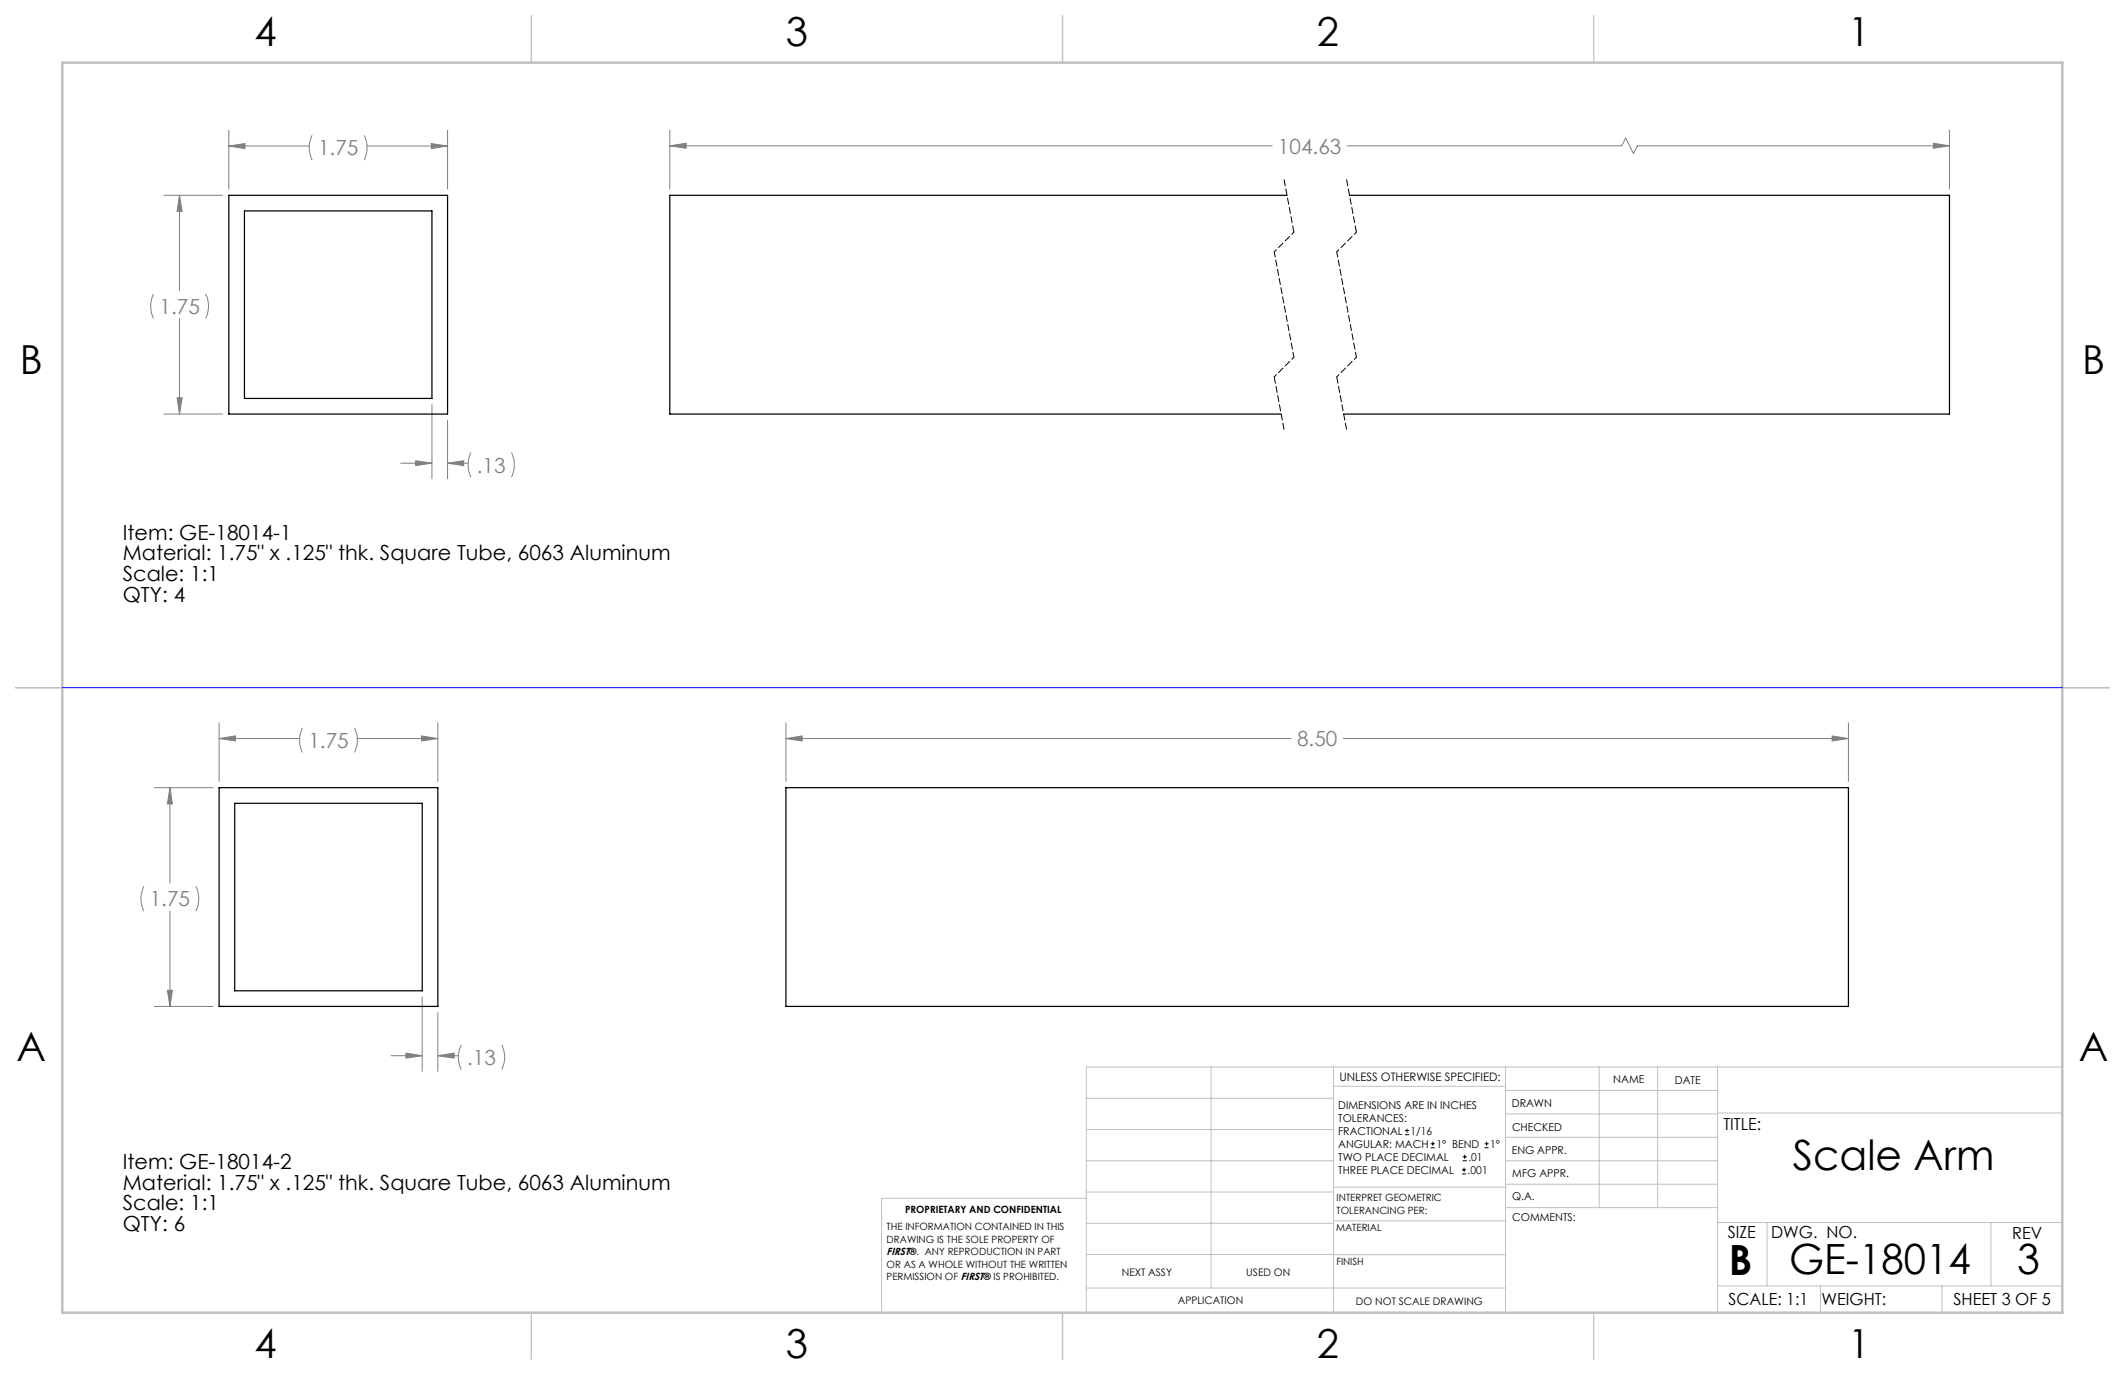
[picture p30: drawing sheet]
<svg xmlns="http://www.w3.org/2000/svg" width="432mm" height="279mm" viewBox="0 0 432 279" stroke-linecap="round" stroke-linejoin="round" font-family="sans-serif">
<defs><g id="words">
<g font-size="8.5">
<text x="364.3" y="237.7">Scale Arm</text>
<text x="351.3" y="259">B</text>
<text x="363.6" y="258.9">GE-18014</text>
<text x="409.9" y="258.9">3</text>
</g>
<g font-size="8.1">
<text x="51.7" y="9.3">4</text>
<text x="159.7" y="9.3">3</text>
<text x="267.6" y="9.3">2</text>
<text x="375.6" y="9.3">1</text>
<text x="4" y="76">B</text>
<text x="423.1" y="76">B</text>
<text x="3.3" y="215.7">A</text>
<text x="422.4" y="215.7">A</text>
<text x="51.7" y="276">4</text>
<text x="159.7" y="276">3</text>
<text x="267.6" y="276">2</text>
<text x="375.6" y="276">1</text>
</g>
<g font-size="4.2" fill="#808080">
<text x="64.6" y="31.6">1.75</text>
<text x="259.7" y="31.2">104.63</text>
<text x="32.4" y="63.8">1.75</text>
<text x="96.9" y="96">.13</text>
<text x="62.7" y="152">1.75</text>
<text x="263.6" y="151.6">8.50</text>
<text x="30.4" y="184.2">1.75</text>
<text x="94.9" y="216.4">.13</text>
</g>
<g font-size="4.2">
<text x="25" y="109.7">Item: GE-18014-1</text>
<text x="25" y="113.9">Material: 1.75&quot; x .125&quot; thk. Square Tube, 6063 Aluminum</text>
<text x="25" y="118.1">Scale: 1:1</text>
<text x="25" y="122.2">QTY: 4</text>
<text x="25" y="237.6">Item: GE-18014-2</text>
<text x="25" y="241.8">Material: 1.75&quot; x .125&quot; thk. Square Tube, 6063 Aluminum</text>
<text x="25" y="245.9">Scale: 1:1</text>
<text x="25" y="250.1">QTY: 6</text>
</g>
<g font-size="3.4">
<text x="350.2" y="229.5">TITLE:</text>
<text x="351.1" y="251.6">SIZE</text>
<text x="359.9" y="251.6">DWG. NO.</text>
<text x="408.9" y="251.7">REV</text>
<text x="351.2" y="265.2">SCALE: 1:1</text>
<text x="370.1" y="265.3">WEIGHT:</text>
<text x="396.9" y="265.2">SHEET 3 OF 5</text>
</g>
<text font-size="2.4" x="272.2" y="219.7">UNLESS OTHERWISE SPECIFIED:</text>
<g font-size="2.2">
<text x="327.8" y="220.1">NAME</text>
<text x="340.3" y="220.2">DATE</text>
<text x="271.9" y="225.3">DIMENSIONS ARE IN INCHES</text>
<text x="271.9" y="227.9">TOLERANCES:</text>
<text x="307.2" y="224.9">DRAWN</text>
<text x="271.9" y="230.6">FRACTIONAL</text>
<text x="271.9" y="233.2">ANGULAR: MACH</text>
<text x="286.6" y="230.6">1/16</text>
<text x="291.9" y="233.2">1° BEND</text>
<text x="302.8" y="233.2">1°</text>
<text x="307.3" y="229.8">CHECKED</text>
<text x="271.9" y="238.5">THREE PLACE DECIMAL</text>
<text x="271.9" y="235.9">TWO PLACE DECIMAL</text>
<text x="298.2" y="238.5">.001</text>
<text x="298.4" y="235.9">.01</text>
<text x="307.2" y="234.5">ENG APPR.</text>
<text x="307.3" y="239.2">MFG APPR.</text>
<text x="307.3" y="243.9">Q.A.</text>
<text x="307.3" y="248.1">COMMENTS:</text>
</g>
<g font-size="2.1">
<text x="180.2" y="255.1">FIRST®. ANY REPRODUCTION IN PART</text>
<text x="227.9" y="259.2">NEXT ASSY</text>
<text x="253.3" y="259.2">USED ON</text>
<text x="239.3" y="265">APPLICATION</text>
<text x="275.5" y="265.1">DO NOT SCALE DRAWING</text>
</g>
<g font-size="2">
<text x="271.6" y="244.1">INTERPRET GEOMETRIC</text>
<text x="180.2" y="250">THE INFORMATION CONTAINED IN THIS</text>
<text x="183.9" y="246.4">PROPRIETARY AND CONFIDENTIAL</text>
<text x="271.5" y="250.2">MATERIAL</text>
<text x="271.6" y="246.6">TOLERANCING PER:</text>
<text x="180.2" y="257.6">OR AS A WHOLE WITHOUT THE WRITTEN</text>
<text x="180.2" y="252.5">DRAWING IS THE SOLE PROPERTY OF</text>
<text x="271.5" y="257">FINISH</text>
<text x="180.2" y="260.1">PERMISSION OF FIRST® IS PROHIBITED.</text>
</g>
</g></defs>
<g fill="none" stroke="#c0c0c0" stroke-width=".2">
<path d="M246.1 216.8v44.9M271 216.8v49.9M305.9 216.8v49.9M324.9 216.8v28.6M336.8 216.8v28.6M349 216.8v49.9M419.1 216.8h-198.4v49.9M220.7 235.9h50.3M220.7 229.5h50.3M220.7 223.2h50.3M271 220.7h34.9M305.9 231.1h43.1"/>
<path d="M305.9 226.3h43.1M305.9 221.6h43.1M305.9 235.9h43.1M349 226.2h70.1M220.7 248.6h50.3M220.7 242.2h50.3M220.7 254.9h50.3M220.7 243.5h-41.6v23.2M271 255h34.9M271 248.1h35M271 241.2h35M305.9 240.6h43.1"/>
<path d="M306 245.4h43M349 248.4h70.1M359.1 248.4v12.9M404.6 248.4v12.9M220.7 261.7h85.2M349 261.3h70.1M369.9 261.3v5.4M394.6 261.3v5.4"/>
</g>
<path d="M108 3.2v9.5M215.9 3.2v9.5M323.8 3.2v9.5M3.1 139.7h9.6M419.1 139.7h9.5M108 266.7v9.6M215.9 266.7v9.6M323.8 266.7v9.6" fill="none" stroke="#c0c0c0" stroke-width=".25"/>
<path d="M12.7 12.7h406.4v254h-406.4z" fill="none" stroke="#c0c0c0" stroke-width=".5"/>
<g fill="none" stroke="#808080" stroke-width=".2">
<path d="M33.3 39.7h11.9M36.5 39.7v19.4M36.5 39.7l.5 3.3h-1zM46.5 26.5v11.9M46.5 29.7h16.3M46.5 29.7l3.3-.5v1zM63.4 27.5a5.6 5.6 0 0 0 0 5M74 27.5a5.9 5.9 0 0 1 0 5M74.6 29.7h16.3M87.6 29.2l3.3 .5-3.3 .5zM90.9 26.5v11.9M136.1 26.5v11.9"/>
<path d="M136.1 29.6h122.4M136.1 29.6l3.3-.5v1zM273.8 29.6h55.7l.8-1.6 1.6 3.2 .8-1.6h63.4M392.9 29.1l3.2 .5-3.2 .5zM396.1 26.5v11.9M31.2 59.7a5.6 5.6 0 0 0 0 5M41.8 59.7a5.6 5.6 0 0 1 0 5M36.5 64.7v19.4M33.3 84.1h11.9M36 80.8h1l-.5 3.3zM81.4 94.1h6.4M84.5 93.6l3.3 .5-3.3 .5z"/>
<path d="M87.8 82.2v15.1M90.9 85.4v11.9M90.9 94.1h4.2M90.9 94.1l3.3-.5v1zM95.7 91.9a5.6 5.6 0 0 0 0 5.1M103.9 91.9a5.9 5.9 0 0 1 0 5.1M44.5 146.9v11.9M44.5 150.1h16.4M44.5 150.1l3.3-.6v1.1zM61.5 147.9a5.8 5.8 0 0 0 0 5M72 147.9a5.8 5.8 0 0 1 0 5M72.6 150.1h16.4"/>
<path d="M85.7 149.5l3.3 .6-3.3 .5zM89 146.9v11.9M159.7 150.1h102.7M159.7 146.9v11.9M159.7 150.1l3.3-.6v1.1zM272.9 150.1h102.7M372.3 149.5l3.3 .6-3.3 .5zM375.6 146.9v11.9M31.4 160.1h11.9M34.5 160.1v19.4M34.5 160.1l.5 3.3h-1zM29.2 180.1a5.6 5.6 0 0 0 0 5"/>
<path d="M34.5 185.1v19.4M39.8 180.1a5.6 5.6 0 0 1 0 5M31.4 204.5h11.9M34 201.2h1l-.5 3.3zM79.4 214.5h6.4M82.5 214l3.3 .5-3.3 .5zM85.8 202.6v15.1M89 205.8v11.9M89 214.5h4.1M89 214.5l3.3-.5v1zM93.7 212.3a5.5 5.5 0 0 0 0 5M102 212.3a5.5 5.5 0 0 1 0 5"/>
</g>
<path d="M260.9 36.5l2 10.7M273.6 36.5l2 10.7M258.9 76.6l2 10.7M271.6 76.6l2 10.7" fill="none" stroke="#000" stroke-width=".2" stroke-dasharray="1.3 .6"/>
<path d="M262.9 47.2l-4 4M275.6 47.2l-4 4M262.9 72.6l-4 4M275.6 72.6l-4 4" fill="none" stroke="#000" stroke-width=".2" stroke-dasharray="1.3 .6" stroke-dashoffset=".7"/>
<path d="M258.9 51.2l4 21.4M271.6 51.2l4 21.4" fill="none" stroke="#000" stroke-width=".2" stroke-dasharray="1.3 .6" stroke-dashoffset=".2"/>
<path d="M12.7 139.7h406.4" fill="none" stroke="#00f" stroke-width=".2"/>
<path d="M87.6 29.2l3.3 .5-3.3 .5zM46.5 29.7l3.3-.5v1zM36 80.8h1l-.5 3.3zM36.5 39.7l.5 3.3h-1zM90.9 94.1l3.3-.5v1zM84.5 93.6l3.3 .5-3.3 .5zM392.9 29.1l3.2 .5-3.2 .5zM136.1 29.6l3.3-.5v1zM85.7 149.5l3.3 .6-3.3 .5zM44.5 150.1l3.3-.6v1.1zM34.5 160.1l.5 3.3h-1zM34 201.2h1l-.5 3.3zM89 214.5l3.3-.5v1zM82.5 214l3.3 .5-3.3 .5zM372.3 149.5l3.3 .6-3.3 .5zM159.7 150.1l3.3-.6v1.1z" fill="#808080"/>
<path d="M46.5 39.7h44.4v44.4h-44.4zM261.5 39.7h-125.4v44.4h124.2M274.2 39.7h121.9v44.4h-123.1M49.7 42.9h38.1v38.1h-38.1zM44.5 160.1h44.5v44.4h-44.5zM47.7 163.2h38.1v38.1h-38.1zM159.7 160.1h215.9v44.4h-215.9z" fill="none" stroke="#000" stroke-width=".25"/>
<g fill="none" stroke="#000" stroke-width=".2">
<path d="M285.5 230.6h.8M285.5 229.7h.8M285.9 229.3v.9M290.7 233.2h.8M290.7 232.4h.8M291.1 232v.8M297.1 238.5h.8M297.1 237.7h.8M297.2 235.9h.9M297.2 235.1h.9M297.5 237.3v.8M297.6 234.6v.9"/>
<path d="M301.7 233.2h.8M301.7 232.4h.8M302.1 232v.8"/>
</g>
<use href="#words"/>
</svg>
